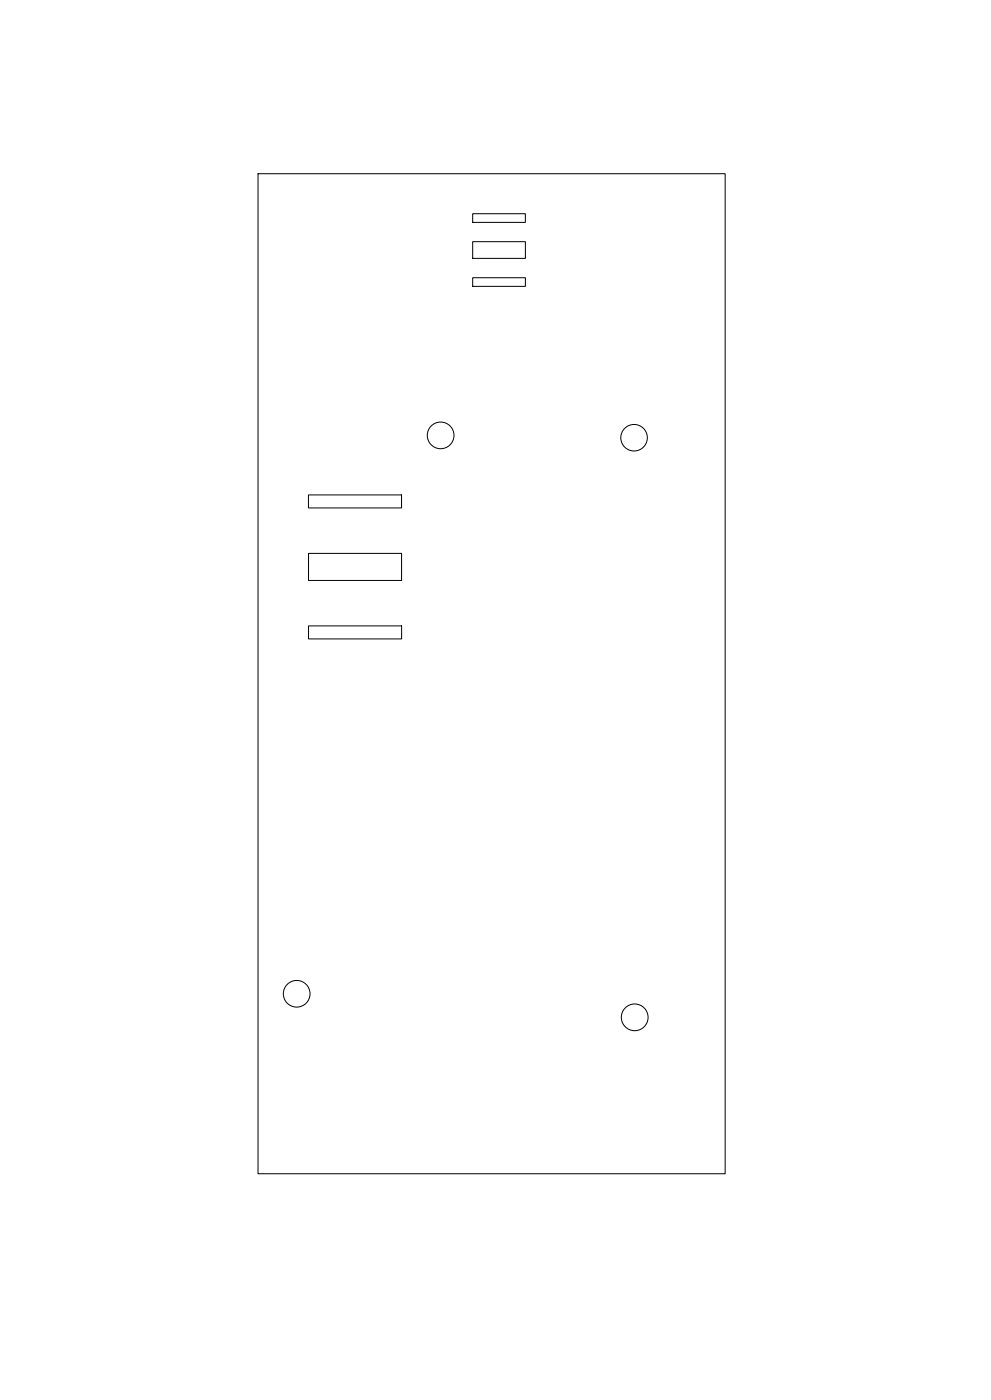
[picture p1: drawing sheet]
<svg xmlns="http://www.w3.org/2000/svg" width="297mm" height="420mm" viewBox="0 0 297 420" stroke-linecap="round" stroke-linejoin="round" font-family="sans-serif">
<g fill="none" stroke="#000" stroke-width=".3">
<path d="M77.3 52.1h140v300h-140zM141.7 64.1h15.7v2.6h-15.7zM141.7 72.5h15.8v5h-15.8zM141.7 83.3h15.8v2.6h-15.8zM92.4 148.5h27.9v3.9h-27.9zM92.5 166h27.9v8.1h-27.9zM92.5 187.8h27.9v3.9h-27.9z"/>
<circle cx="132.1" cy="130.6" r="4"/>
<circle cx="190" cy="131.3" r="4"/>
<circle cx="88.9" cy="298.1" r="4"/>
<circle cx="190.2" cy="305.2" r="4"/>
</g>
</svg>
